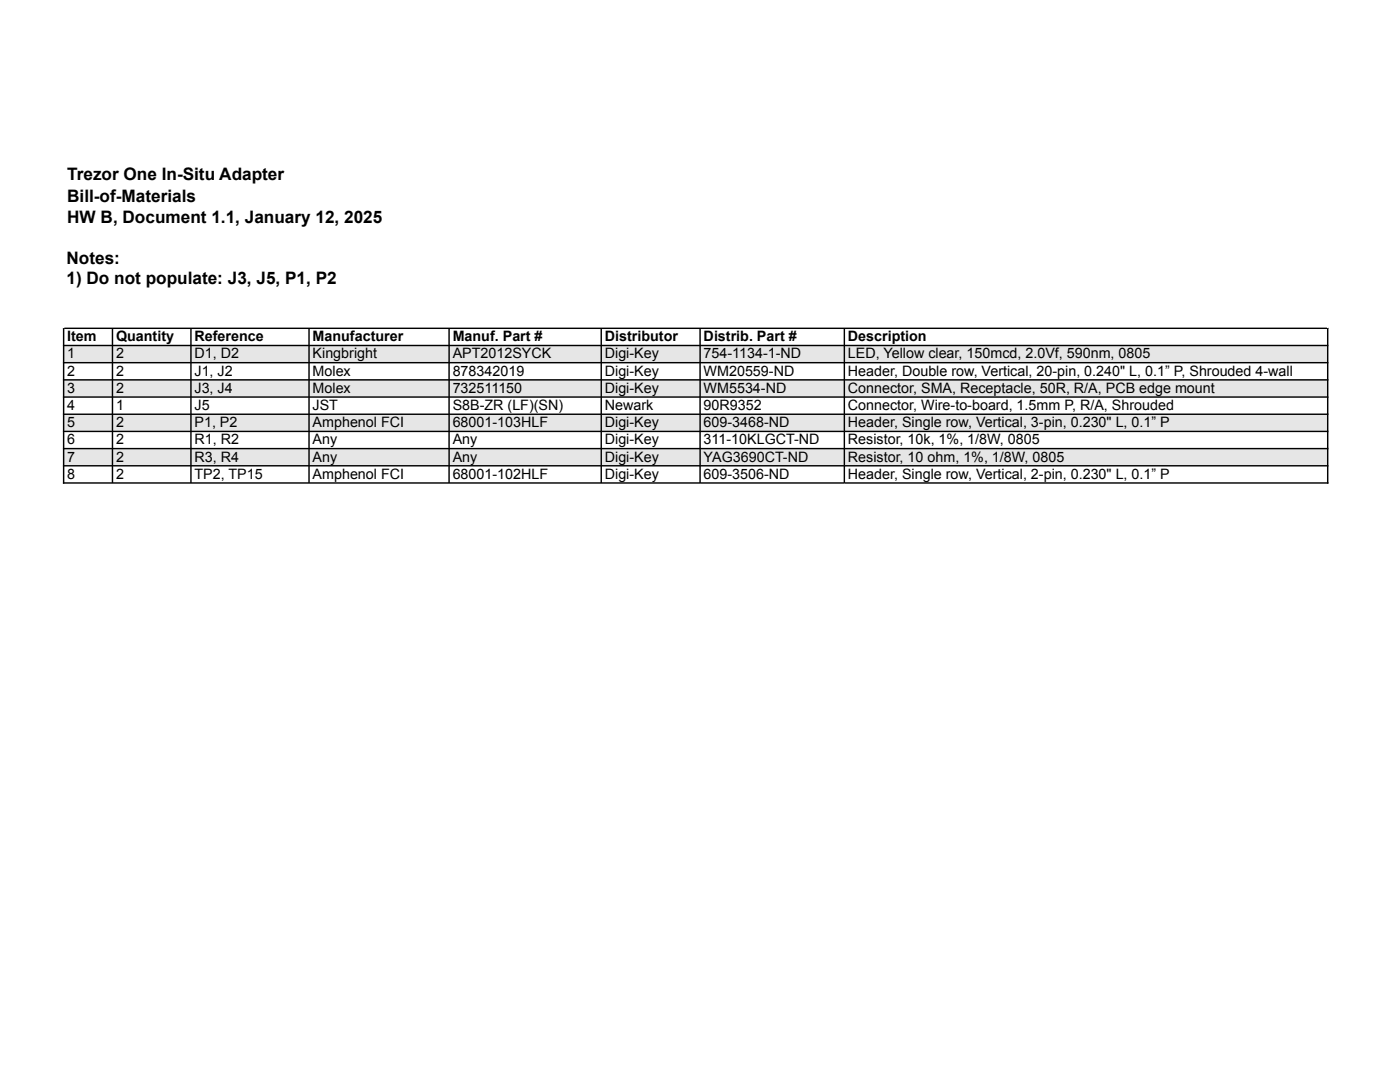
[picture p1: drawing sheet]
<svg xmlns="http://www.w3.org/2000/svg" width="345mm" height="267mm" viewBox="0 0 345 267" stroke-linecap="round" stroke-linejoin="round" font-family="sans-serif">
<defs><g id="words">
<g font-size="4.2">
<text x="16.6" y="44.4">Trezor One In-Situ Adapter</text>
<text x="16.6" y="49.7">Bill-of-Materials</text>
<text x="16.6" y="55">HW B, Document 1.1, January 12, 2025</text>
<text x="16.4" y="65.1">Notes:</text>
<text x="16.4" y="69.9">1) Do not populate: J3, J5, P1, P2</text>
</g>
<g font-size="3.5">
<text x="16.6" y="84.1">Item</text>
<text x="16.6" y="88.3">1</text>
<text x="28.6" y="84.1">Quantity</text>
<text x="28.6" y="88.3">2</text>
<text x="47.9" y="84.1">Reference</text>
<text x="47.9" y="88.3">D1, D2</text>
<text x="77" y="84.1">Manufacturer</text>
<text x="77" y="88.3">Kingbright</text>
<text x="111.5" y="84.1">Manuf. Part #</text>
<text x="111.5" y="88.3">APT2012SYCK</text>
<text x="149" y="84.1">Distributor</text>
<text x="149" y="88.3">Digi-Key</text>
<text x="173.4" y="84.1">Distrib. Part #</text>
<text x="173.4" y="88.3">754-1134-1-ND</text>
<text x="208.9" y="84.1">Description</text>
<text x="208.9" y="88.3">LED, Yellow clear, 150mcd, 2.0Vf, 590nm, 0805</text>
<text x="16.6" y="92.5">2</text>
<text x="28.6" y="92.5">2</text>
<text x="47.9" y="92.5">J1, J2</text>
<text x="77" y="92.5">Molex</text>
<text x="111.5" y="92.5">878342019</text>
<text x="149" y="92.5">Digi-Key</text>
<text x="173.4" y="92.5">WM20559-ND</text>
<text x="208.9" y="92.5">Header, Double row, Vertical, 20-pin, 0.240&quot; L, 0.1” P, Shrouded 4-wall</text>
<text x="16.6" y="96.8">3</text>
<text x="16.6" y="101">4</text>
<text x="28.6" y="96.8">2</text>
<text x="28.6" y="101">1</text>
<text x="47.9" y="96.8">J3, J4</text>
<text x="47.9" y="101">J5</text>
<text x="77" y="96.8">Molex</text>
<text x="77" y="101">JST</text>
<text x="111.5" y="96.8">732511150</text>
<text x="111.5" y="101">S8B-ZR (LF)(SN)</text>
<text x="149" y="96.8">Digi-Key</text>
<text x="149" y="101">Newark</text>
<text x="173.4" y="96.8">WM5534-ND</text>
<text x="173.4" y="101">90R9352</text>
<text x="208.9" y="96.8">Connector, SMA, Receptacle, 50R, R/A, PCB edge mount</text>
<text x="208.9" y="101">Connector, Wire-to-board, 1.5mm P, R/A, Shrouded</text>
<text x="16.6" y="105.2">5</text>
<text x="28.6" y="105.2">2</text>
<text x="47.9" y="105.2">P1, P2</text>
<text x="77" y="105.2">Amphenol FCI</text>
<text x="111.5" y="105.2">68001-103HLF</text>
<text x="149" y="105.2">Digi-Key</text>
<text x="173.4" y="105.2">609-3468-ND</text>
<text x="208.9" y="105.2">Header, Single row, Vertical, 3-pin, 0.230&quot; L, 0.1” P</text>
<text x="16.6" y="109.5">6</text>
<text x="16.6" y="113.7">7</text>
<text x="28.6" y="109.5">2</text>
<text x="28.6" y="113.7">2</text>
<text x="47.9" y="109.5">R1, R2</text>
<text x="47.9" y="113.7">R3, R4</text>
<text x="77" y="109.5">Any</text>
<text x="77" y="113.7">Any</text>
<text x="111.5" y="109.5">Any</text>
<text x="111.5" y="113.7">Any</text>
<text x="149" y="109.5">Digi-Key</text>
<text x="149" y="113.7">Digi-Key</text>
<text x="173.4" y="109.5">311-10KLGCT-ND</text>
<text x="173.4" y="113.7">YAG3690CT-ND</text>
<text x="208.9" y="109.5">Resistor, 10k, 1%, 1/8W, 0805</text>
<text x="208.9" y="113.7">Resistor, 10 ohm, 1%, 1/8W, 0805</text>
<text x="16.6" y="117.9">8</text>
<text x="28.6" y="117.9">2</text>
<text x="47.9" y="117.9">TP2, TP15</text>
<text x="77" y="117.9">Amphenol FCI</text>
<text x="111.5" y="117.9">68001-102HLF</text>
<text x="149" y="117.9">Digi-Key</text>
<text x="173.4" y="117.9">609-3506-ND</text>
<text x="208.9" y="117.9">Header, Single row, Vertical, 2-pin, 0.230&quot; L, 0.1” P</text>
</g>
</g></defs>
<g fill="#e4e7e9">
<path d="M15.7 85.1h12v4.2h-12z"/>
<path d="M27.7 85.1h19.3v4.2h-19.3z"/>
<path d="M47 85.1h29.1v4.2h-29.1z"/>
<path d="M76.1 85.1h34.6v4.2h-34.6z"/>
<path d="M110.7 85.1h37.4v4.2h-37.4z"/>
<path d="M148.1 85.1h24.4v4.2h-24.4z"/>
<path d="M172.5 85.1h35.5v4.2h-35.5z"/>
<path d="M208 85.1h119.1v4.2h-119.1z"/>
<path d="M15.7 93.6h12v4.2h-12z"/>
<path d="M27.7 93.6h19.3v4.2h-19.3z"/>
<path d="M47 93.6h29.1v4.2h-29.1z"/>
<path d="M76.1 93.6h34.6v4.2h-34.6z"/>
<path d="M110.7 93.6h37.4v4.2h-37.4z"/>
<path d="M148.1 93.6h24.4v4.2h-24.4z"/>
<path d="M172.5 93.6h35.5v4.2h-35.5z"/>
<path d="M208 93.6h119.1v4.2h-119.1z"/>
<path d="M15.7 102h12v4.3h-12z"/>
<path d="M27.7 102h19.3v4.3h-19.3z"/>
<path d="M47 102h29.1v4.3h-29.1z"/>
<path d="M76.1 102h34.6v4.3h-34.6z"/>
<path d="M110.7 102h37.4v4.3h-37.4z"/>
<path d="M148.1 102h24.4v4.3h-24.4z"/>
<path d="M172.5 102h35.5v4.3h-35.5z"/>
<path d="M208 102h119.1v4.3h-119.1z"/>
<path d="M15.7 110.5h12v4.2h-12z"/>
<path d="M27.7 110.5h19.3v4.2h-19.3z"/>
<path d="M47 110.5h29.1v4.2h-29.1z"/>
<path d="M76.1 110.5h34.6v4.2h-34.6z"/>
<path d="M110.7 110.5h37.4v4.2h-37.4z"/>
<path d="M148.1 110.5h24.4v4.2h-24.4z"/>
<path d="M172.5 110.5h35.5v4.2h-35.5z"/>
<path d="M208 110.5h119.1v4.2h-119.1z"/>
</g>
<g fill="#fff">
<path d="M15.7 119h12v4.2h-12z"/>
<path d="M27.7 119h19.3v4.2h-19.3z"/>
<path d="M47 119h29.1v4.2h-29.1z"/>
<path d="M76.1 119h34.6v4.2h-34.6z"/>
<path d="M110.7 119h37.4v4.2h-37.4z"/>
<path d="M148.1 119h24.4v4.2h-24.4z"/>
<path d="M172.5 119h35.5v4.2h-35.5z"/>
<path d="M208 119h119.1v4.2h-119.1z"/>
</g>
<g fill="none" stroke="#fff" stroke-width=".35">
<path d="M15.5 16h311.8M15.7 15.8v45.3M27.7 15.8v24.5M47 15.8v24.5M76.1 15.8v35.1M110.7 15.8v65.1M148.1 15.8v65.1M172.5 15.8v65.1M208 15.8v65.1M327.1 15.8v45.3M15.5 37.1h311.8M15.5 40.3h311.8"/>
<path d="M15.5 45.6h311.8M15.5 50.9h311.8M15.5 56.2h311.8M27.7 56.2v4.9M47 56.2v9.7M76.1 56.2v9.7M15.5 75.7h311.8M15.7 70.7v10.2M27.7 70.7v10.2M47 70.7v10.2M76.1 70.7v10.2M327.1 70.7v10.2"/>
<path d="M27.7 119v4.2M47 119v4.2M76.1 119v4.2M110.7 119v4.2M148.1 119v4.2M172.5 119v4.2M208 119v4.2"/>
</g>
<g fill="none" stroke="#000" stroke-width=".35">
<path d="M15.5 80.9h311.8M15.5 85.1h311.8M15.5 89.3h311.8M15.5 93.6h311.8M15.5 97.8h311.8M15.7 80.9v38.3M27.7 80.9v38.1M47 80.9v38.1M76.1 80.9v38.1M110.7 80.9v38.1M148.1 80.9v38.1M172.5 80.9v38.1"/>
<path d="M208 80.9v38.1M327.1 80.9v38.3M15.5 102h311.8M15.5 106.3h311.8M15.5 110.5h311.8M15.5 114.7h311.8M15.5 119h311.8"/>
</g>
<use href="#words"/>
</svg>
